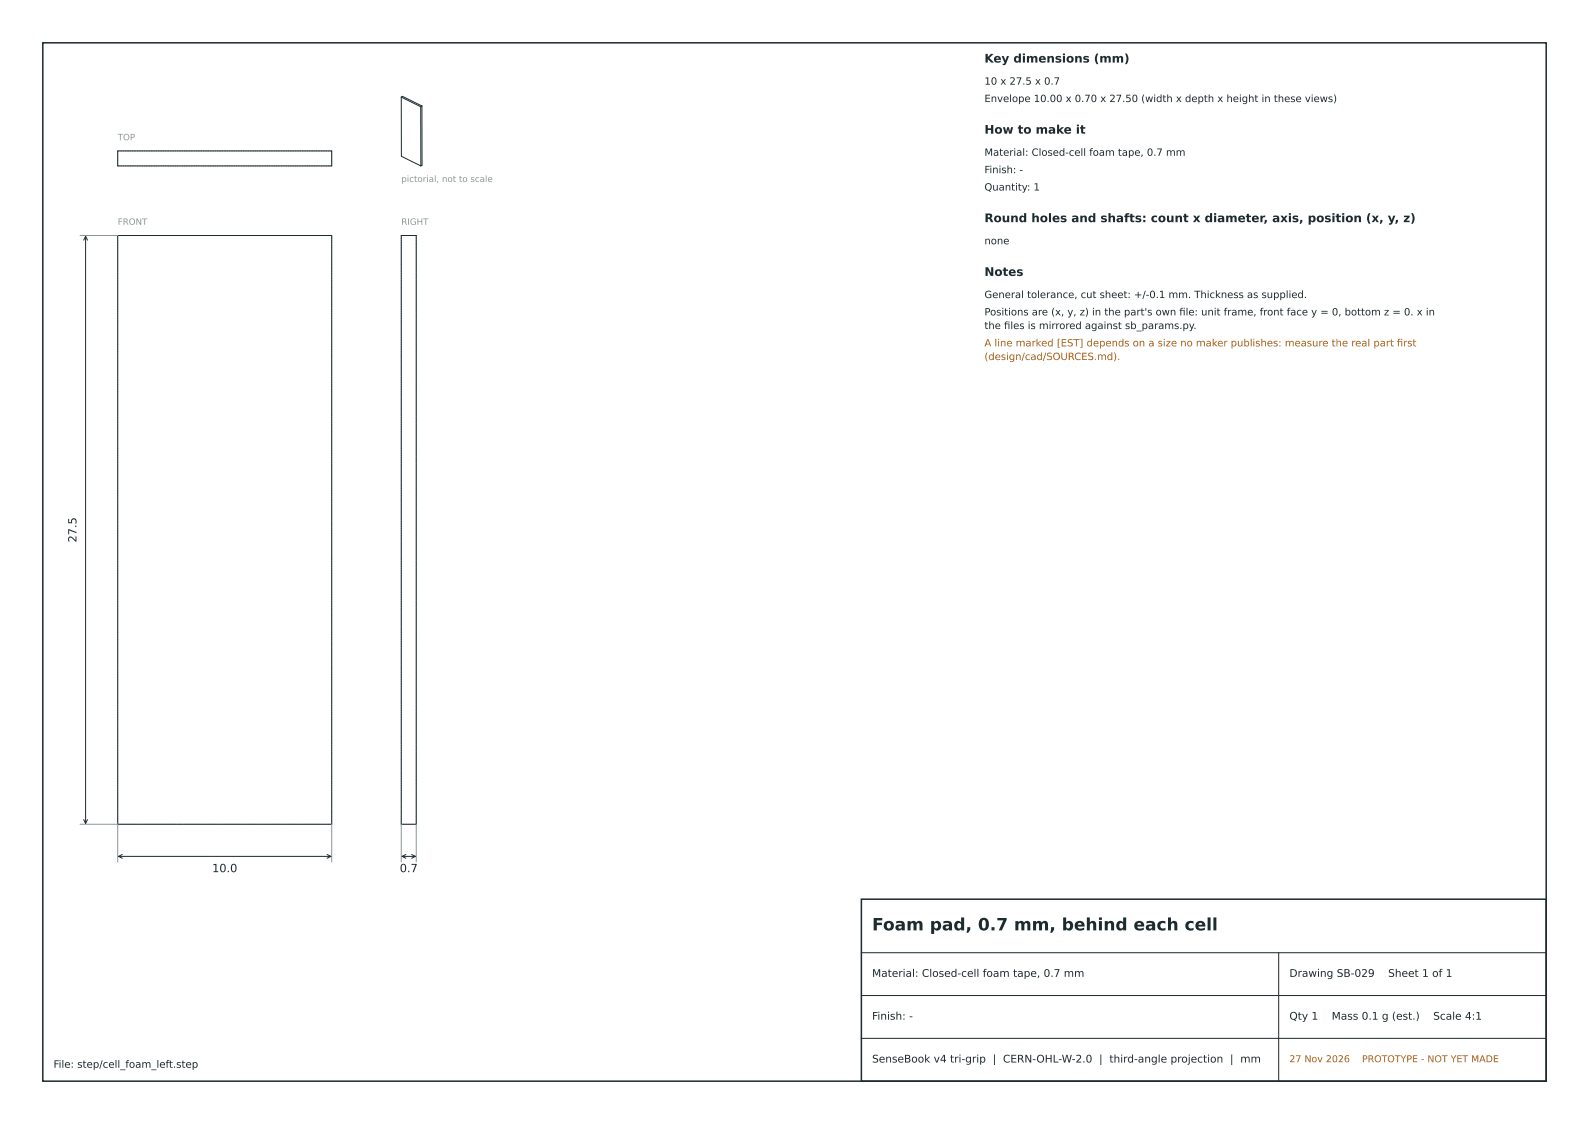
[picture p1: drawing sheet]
<svg xmlns="http://www.w3.org/2000/svg" width="297mm" height="210mm" viewBox="0 0 297 210" stroke-linecap="round" stroke-linejoin="round" font-family="sans-serif">
<defs><g id="words">
<text font-size="3.2" fill="#1d2a2e" x="163" y="173.8">Foam pad, 0.7 mm, behind each cell</text>
<g font-size="2.2" fill="#1d2a2e">
<text x="184" y="11.7">Key dimensions (mm)</text>
<text x="184" y="25">How to make it</text>
<text x="184" y="41.5">Round holes and shafts: count x diameter, axis, position (x, y, z)</text>
<text x="184" y="51.6">Notes</text>
</g>
<g font-size="2.1" fill="#1d2a2e">
<text x="14.3" y="101.4" transform="rotate(-90 14.3 101.4)">27.5</text>
<text x="39.6" y="162.9">10.0</text>
<text x="74.7" y="162.9">0.7</text>
</g>
<g font-size="2" fill="#1d2a2e">
<text x="163" y="182.5">Material: Closed-cell foam tape, 0.7 mm</text>
<text x="241" y="182.5">Drawing SB-029</text>
<text x="259.5" y="182.5">Sheet 1 of 1</text>
<text x="163" y="190.5">Finish: -</text>
<text x="241" y="190.5">Qty 1</text>
<text x="248.9" y="190.5">Mass 0.1 g (est.)</text>
<text x="267.9" y="190.5">Scale 4:1</text>
<text x="163" y="198.5">SenseBook v4 tri-grip | CERN-OHL-W-2.0 | third-angle projection | mm</text>
</g>
<g font-size="1.9" fill="#1d2a2e">
<text x="184" y="15.8">10 x 27.5 x 0.7</text>
<text x="184" y="19.1">Envelope 10.00 x 0.70 x 27.50 (width x depth x height in these views)</text>
<text x="184" y="29.1">Material: Closed-cell foam tape, 0.7 mm</text>
<text x="184" y="32.4">Finish: -</text>
<text x="184" y="35.6">Quantity: 1</text>
<text x="184" y="45.6">none</text>
<text x="184" y="55.7">General tolerance, cut sheet: +/-0.1 mm. Thickness as supplied.</text>
<text x="184" y="58.9">Positions are (x, y, z) in the part's own fle: unit frame, front face y = 0, bottom z = 0. x in</text>
<text x="220.4" y="58.9">i</text>
<text x="184" y="61.5">the fles is mirrored against sb_params.py.</text>
<text x="187.7" y="61.5">i</text>
<text x="10" y="199.5">File: step/cell_foam_left.step</text>
</g>
<g font-size="1.9" fill="#b0600f">
<text x="184" y="64.7">A line marked [EST] depends on a size no maker publishes: measure the real part frst</text>
<text x="261.1" y="64.7">i</text>
<text x="184" y="67.3">(design/cad/SOURCES.md).</text>
</g>
<g font-size="1.8" fill="#b0600f">
<text x="241" y="198.5">27 Nov 2026</text>
<text x="254.6" y="198.5">PROTOTYPE - NOT YET MADE</text>
</g>
<g font-size="1.6" fill="#8a979b">
<text x="22" y="26.2">TOP</text>
<text x="75" y="34">pictorial, not to scale</text>
<text x="22" y="42">FRONT</text>
<text x="75" y="42">RIGHT</text>
</g>
</g></defs>
<path d="M8 8h281v194h-281zM161 168h128v34h-128z" fill="none" stroke="#1d2a2e" stroke-width=".28"/>
<path d="M22 28.2v2.8M62 28.2v2.8M62 28.2h-40M62 31h-40M62 44h-40M77.8 44h-2.8M22 154v-110M62 154v-110M62 154h-40M75 154v-110M77.8 154v-110M77.8 154h-2.8" fill="none" stroke="#8a979b" stroke-width=".19" stroke-dasharray=".3 .2" stroke-linecap="butt"/>
<g fill="none" stroke="#1d2a2e" stroke-width=".19">
<path d="M75 18.1l.2-.1 3.7 1.8M75 18.1v11.1l3.7 1.8M75 18.1l3.6 1.8M78.6 19.9l.1 11.1M78.9 19.8v11.1l-.2 .1M78.9 19.8l-.3 .1M22 28.2h40v2.8h-40zM15.6 44.9l.4-.7 .4 .7M16 44.2v109.6M22 44h40v110h-40zM75 44h2.8v110h-2.8zM15.6 153.1l.4 .7 .4-.7"/>
<path d="M22.2 160h39.6M22.9 159.6l-.7 .4 .7 .4M61.1 159.6l.7 .4-.7 .4M75.2 160h2.4M75.9 159.6l-.7 .4 .7 .4M76.9 159.6l.7 .4-.7 .4M161 178h128M239 178v24M161 194h128M161 186h128"/>
</g>
<path d="M15 44h7M15 154h7v7M62 154v7M75 154v7M77.8 154v7" fill="none" stroke="#8a979b" stroke-width=".19"/>
<use href="#words"/>
</svg>
